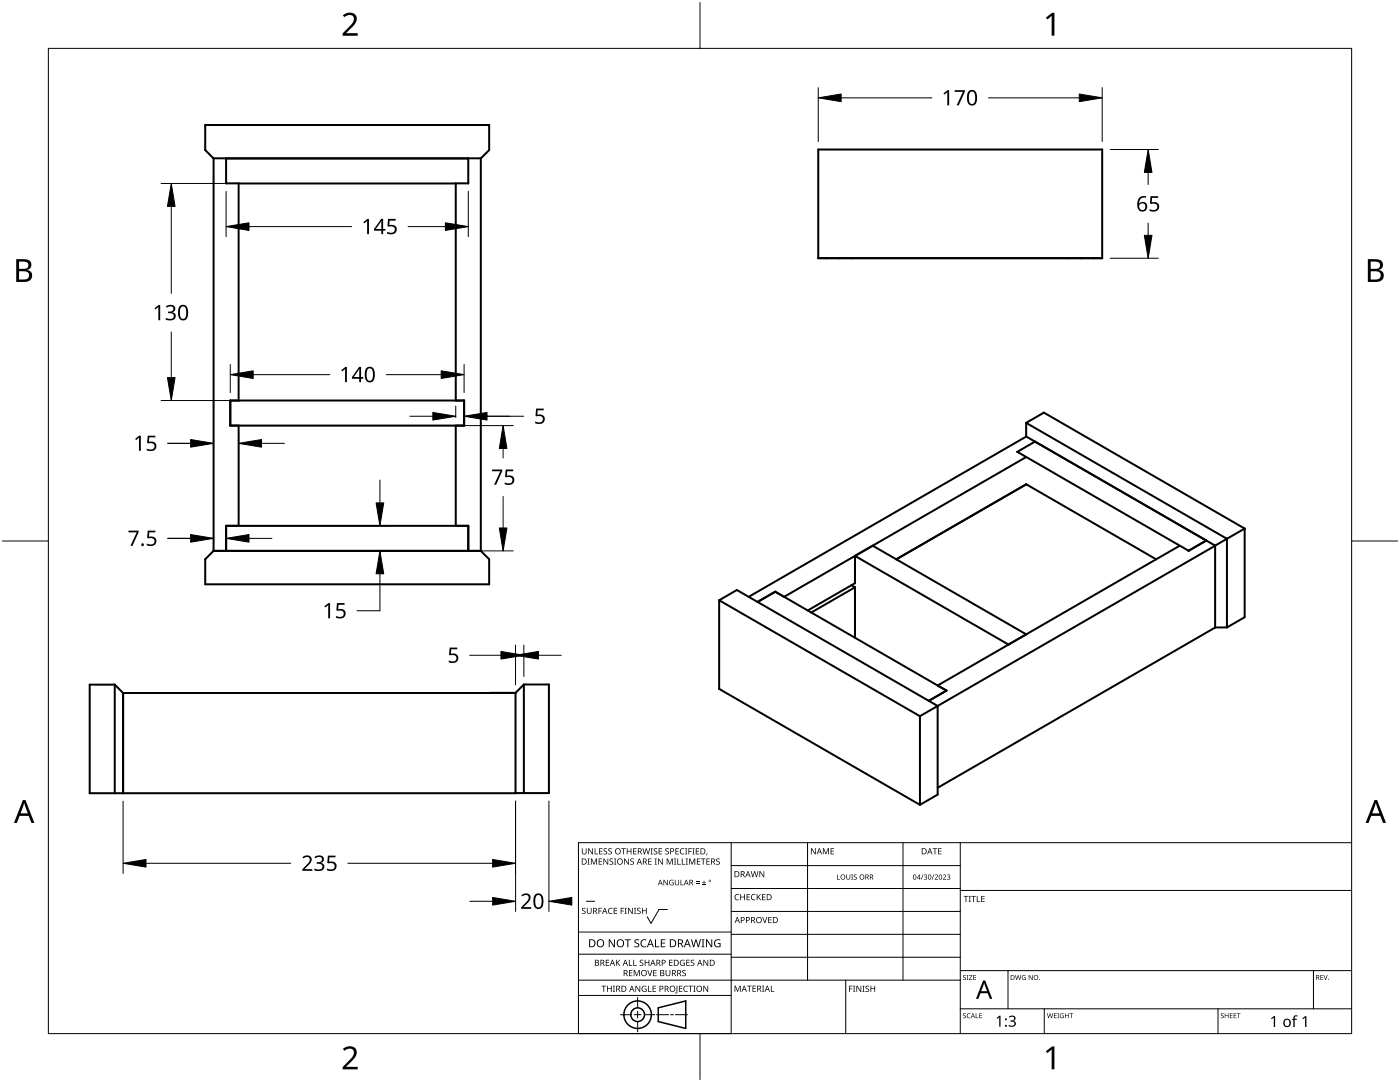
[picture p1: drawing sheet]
<svg xmlns="http://www.w3.org/2000/svg" width="279mm" height="216mm" viewBox="0 0 279 216" stroke-linecap="round" stroke-linejoin="round" font-family="sans-serif">
<g fill="none" stroke="#000" stroke-width=".4">
<path d="M42.6 31.6l-1.6-1.7v-5h56.6v5l-1.6 1.7M45.1 31.6h48.4M47.6 36.6h43.4M163.3 29.8h56.7v21.7h-56.7zM163.3 51.5h56.7M165 51.5h.1M167.5 51.5h.1M170 51.5h.1M213.3 51.5h.1M215.8 51.5h.1M218.3 51.5h.1M46 79.9h46.6v5h-46.6z"/>
<path d="M47.6 79.9v-43.3h-2.5v-5h-2.5v78.3M91 79.9v-43.3h2.5v-5h2.5v78.3M47.6 84.9v20M91 84.9v20M203 90.2h.1M203 90.2l34.2 19.7M204.8 87.1l-55.4 32M204.8 91.2l-48.3 27.9M204.8 84.4v2.7M204.8 87.1l37.7 21.8M204.8 96.6l25.9 15M204.8 84.4l3.5-2.1 40.1 23.2"/>
<path d="M204.8 84.4l40.1 23.1M204.8 96.6h.1M204.8 96.6l-25.9 15M206.6 88.1l-3.6 2.1M42.6 109.9h53.4M42.6 109.9l-1.6 1.7v5h56.6v-5l-1.6-1.7M45.1 109.9v-5h48.4v5M143.5 119.8l3.6-2.1 40 23.2M143.5 119.8v17.7l40.1 23.1M143.5 119.8l40.1 23.1M169.9 116.8l.7 .4M170.6 110.9v5.5l-9.4 5.4"/>
<path d="M170.6 117.2v10.1M170.6 117.2l-8.7 5M170.6 110.9l3.6-2 30.6 17.7M170.6 110.9l30.7 17.7M235.4 108.9l-48.3 27.9M237.2 109.9h.1M240.7 107.8l-3.5 2.1M240.7 107.8v.1M242.5 108.9v16.3l-55.4 32M242.5 108.9l-55.4 32M244.9 107.5l-2.4 1.4M244.9 107.5v17.7"/>
<path d="M248.4 105.5v17.7l-3.5 2M248.4 105.5l-3.5 2M22.9 136.6v21.7M22.9 136.6l1.7 1.7M24.6 138.3h78.3M24.6 138.3v20M102.9 138.3v20M102.9 138.3h-5M104.5 136.6h5v21.7h-91.6v-21.7h5M104.5 136.6l-1.6 1.7M104.5 136.6v21.7M151.2 120.1l3.5-2 34.2 19.7-3.5 2"/>
<path d="M242.5 125.2h2.4M183.6 142.9v17.7M187.1 140.9v17.7l-3.5 2M187.1 140.9l-3.5 2"/>
</g>
<path d="M9.7 9.7h260v196.5h-260z" fill="none" stroke="#000" stroke-width=".2"/>
<path d="M139.7 .5v9.2M.5 108h9.2M269.7 108h9.2M139.7 206.2v9.2" fill="none" stroke="#000" stroke-width=".2"/>
<g fill="#000">
<path d="M68.4 3.1a1.64 1.64 0 0 1 2.8 .4 2.52 2.52 0 0 1-1.2 2.2l-.9 .9h2.3v.5h-3v-.4l1.2-1.2a1.95 1.95 0 0 0 .9-2.2 1.23 1.23 0 0 0-1.8 .1zM208.7 3.5l1.3-.9h.4v4.5h-.5v-4l-.9 .8zM68.4 209.3a1.64 1.64 0 0 1 2.8 .4 2.52 2.52 0 0 1-1.2 2.2l-.9 1h2.3v.5h-3v-.5l1.2-1.2a1.95 1.95 0 0 0 .9-2.1 1.23 1.23 0 0 0-1.8 .1zM208.7 209.8l1.3-1h.4v4.6h-.5v-4l-.9 .7z"/>
<path d="M3.2 51.7h1.3a1.28 1.28 0 0 1 1.7 1.3 1.04 1.04 0 0 1-.8 .9 1.23 1.23 0 0 1 1 1.5 1.23 1.23 0 0 1-1.6 .9h-1.6zM3.8 54.1v1.7h.9a.86 .86 0 0 0 1.1-.9 .86 .86 0 0 0-1.1-.8zM3.8 52.2v1.4h.8a.78 .78 0 0 0 1.1-.7 .78 .78 0 0 0-1.1-.7z"/>
<path d="M273 51.7h1.3a1.28 1.28 0 0 1 1.7 1.3 1.04 1.04 0 0 1-.9 .9 1.23 1.23 0 0 1 1 1.5 1.23 1.23 0 0 1-1.5 .9h-1.6zM273.6 54.1v1.7h.9a.86 .86 0 0 0 1.1-.9 .86 .86 0 0 0-1.2-.8zM273.6 52.2v1.4h.8a.78 .78 0 0 0 1-.7 .78 .78 0 0 0-1.1-.7z"/>
<path d="M4.6 159.6h.5l1.8 4.6h-.6l-.6-1.4h-1.8l-.5 1.4h-.6zM4.8 160.2l-.7 2.1h1.4z"/>
<path d="M274.3 159.6h.5l1.8 4.6h-.6l-.5-1.4h-1.8l-.6 1.4h-.6zM274.6 160.2l-.7 2.1h1.4z"/>
</g>
<g fill="none" stroke="#000" stroke-width=".2">
<path d="M145.9 168.1v38.1h-30.5v-38.1h154.3M145.9 172.7h45.7M145.9 177.3h45.7M161.2 168.1v27.5M180.2 168.1v27.5M191.6 168.1v38.1M191.6 177.7h78.1M115.4 198.6h30.5M115.4 195.6h76.2M115.4 190.4h30.5M115.4 186h30.5M127.3 199v2.1"/>
<path d="M133.2 181.5h-1.7l-1.6 2.8-.7-1.4M145.9 181.9h45.7M145.9 186.4h45.7M145.9 191h45.7M168.8 195.6v10.6M191.6 193.7h78.1M201.2 193.7v7.6M262.1 193.7v7.6M123.8 202.5h2.1M126.6 202.5h1.3M127.3 201.8v1.4M127.3 203.8v2.1"/>
<path d="M128.6 202.5h2.1M131 202.5h2.4M133.8 202.5h.6M134.8 202.5h2.4M191.6 201.3h78.1M208.4 201.3v4.9M243.1 201.3v4.9"/>
</g>
<g fill="#000">
<path d="M116.1 169.3h.2v.8a.32 .32 0 0 0 .3 .3 .32 .32 0 0 0 .3-.3v-.8h.2v.8a.47 .47 0 0 1-.5 .4 .47 .47 0 0 1-.5-.5zM117.3 171.3h.4l-.1 .1v1l.1 .1h-.4l.1-.1v-1zM117.4 169.3h.2l.6 1v-1h.1v1.2h-.1l-.7-1v1h-.1zM117.9 171.3h.3l.3 1 .4-1h.2v1.2h-.1v-1l-.4 1h-.1l-.4-1v1h-.2zM118.7 169.3h.1v1h.6v.2h-.7zM119.5 171.3h.7v.1h-.6v.4h.5v.2h-.5v.4h.6v.1h-.7zM119.6 169.3h.6v.1h-.5v.4h.5v.1h-.5v.4h.5v.2h-.6zM120.5 169.4l.4-.1h.3l-.1 .1a.25 .25 0 0 0-.4-.1 .25 .25 0 0 0 0 .4 .4 .4 0 0 1 .5 .3 .4 .4 0 0 1-.3 .5 .4 .4 0 0 1-.5-.2h.2a.27 .27 0 0 0 .4-.1 .27 .27 0 0 0-.3-.3l-.2-.2zM120.4 171.3h.2l.6 1v-1h.2v1.2h-.2l-.6-1v1h-.2zM121.4 169.4l.5-.1h.2v.1a.25 .25 0 0 0-.4-.1 .25 .25 0 0 0 0 .4 .4 .4 0 0 1 .4 .3 .4 .4 0 0 1-.2 .5 .4 .4 0 0 1-.5-.2h.1a.27 .27 0 0 0 .5-.1 .27 .27 0 0 0-.4-.3l-.2-.2zM121.7 171.4l.4-.1 .3 .1-.1 .1a.25 .25 0 0 0-.4-.1 .25 .25 0 0 0 0 .4 .4 .4 0 0 1 .5 .3 .4 .4 0 0 1-.3 .5 .4 .4 0 0 1-.5-.3l.2 .1a.27 .27 0 0 0 .4-.2 .27 .27 0 0 0-.3-.3l-.2-.2zM122.5 171.3h.5l-.2 .1v1l.2 .1h-.5l.2-.1v-1z"/>
<path d="M124 169.3h.9v.1h-.4v1.1h-.1v-1.1h-.4zM124.6 171.3h.1l.7 1v-1h.1v1.2h-.2l-.6-1v1h-.1zM125.1 169.3h.1v.5h.7v-.5h.1v1.2h-.1v-.6h-.7v.6h-.1zM125.8 171.4l.5-.1 .2 .1v.1a.25 .25 0 0 0-.4-.1 .25 .25 0 0 0 0 .4 .4 .4 0 0 1 .4 .3 .4 .4 0 0 1-.2 .5 .4 .4 0 0 1-.5-.3l.1 .1a.27 .27 0 0 0 .5-.2 .27 .27 0 0 0-.4-.3l-.2-.2zM126.4 169.3h.6v.1h-.5v.4h.5v.1h-.5v.4h.5v.2h-.6zM128.2 169.3h.2l.2 1 .3-1h.2l.2 1 .3-1h.1l-.3 1.2h-.1l-.3-1.1-.3 1.1h-.2zM129.4 171.3h.6v.1h-.5v.4h.5v.2h-.5v.4h.5v.1h-.6zM129.8 169.3h.5l-.2 .1v1l.2 .1h-.5l.2-.1v-1zM130.7 171.3h.4l-.1 .1v1l.1 .1h-.4l.1-.1v-1zM130.5 169.4l.4-.1h.3l-.1 .1a.25 .25 0 0 0-.4-.1 .25 .25 0 0 0 0 .4 .4 .4 0 0 1 .5 .3 .4 .4 0 0 1-.3 .5 .4 .4 0 0 1-.5-.2h.2a.27 .27 0 0 0 .4-.1 .27 .27 0 0 0-.3-.3l-.2-.2zM131.4 169.3h.7v.1h-.5v.4h.5v.1h-.5v.4h.5v.2h-.7zM131.3 171.3h.2l.7 1-.1-1h.2v1.2h-.2l-.6-1v1h-.2z"/>
<path d="M132.4 175.6h.2l.6 .9v-.9h.1v1h-.2l-.6-.9v.9h-.1zM132.8 169.4l.4-.1h.3l-.1 .1a.25 .25 0 0 0-.3-.1 .25 .25 0 0 0 0 .4 .4 .4 0 0 1 .4 .3 .4 .4 0 0 1-.3 .5 .4 .4 0 0 1-.4-.2h.1a.27 .27 0 0 0 .5-.1 .27 .27 0 0 0-.4-.3l-.2-.2zM133.1 171.3h.2l.4 1 .4-1h.2v1.2h-.2v-1l-.4 1h-.1l-.4-1v1h-.1zM133.7 175.7l.5-.2 .2 .1v.1a.45 .45 0 0 0-.7 .4 .45 .45 0 0 0 .6 .4v-.3h-.2v-.1h.3v.5a.6 .6 0 0 1-.8-.1 .6 .6 0 0 1 .1-.8zM134.5 171.3h.4l-.1 .1v1l.1 .1h-.4l.2-.1v-1zM135.2 171.3h.1v1.1h.6v.1h-.7zM134.8 169.3h.7v.1h-.6v.4h.5v.1h-.5v.4h.6v.2h-.7zM134.7 175.6h.1v.7a.28 .28 0 0 0 .3 .2 .28 .28 0 0 0 .3-.2v-.7h.1v.7a.42 .42 0 0 1-.4 .4 .42 .42 0 0 1-.4-.4zM135.8 175.6h.1v.9h.5v.1h-.6zM136.1 171.3h.1v1.1h.6v.1h-.7zM135.8 169.4l.5-.2 .3 .1-.1 .1a.49 .49 0 0 0-.7 .5 .49 .49 0 0 0 .8 .4 .52 .52 0 0 1-.7 .1 .52 .52 0 0 1-.2-.6zM136.7 169.3h.5l-.2 .1v1l.2 .1h-.5l.2-.1v-1z"/>
<path d="M136.9 171.3h.4l-.1 .1v1l.1 .1h-.4l.1-.1v-1zM137.4 169.3h.7v.1h-.6v.4h.5v.2h-.5v.5h-.1zM137.5 171.3h.3l.3 1 .4-1h.3v1.2h-.2v-1l-.4 1h-.1l-.4-1v1h-.2zM138.2 169.3h.4l-.1 .1v1l.1 .1h-.4l.1-.1v-1zM138.9 176.2h.7v.1h-.7zM138.9 175.9h.7v.1h-.7zM138.9 169.3h.6v.1h-.5v.4h.5v.1h-.5v.4h.5v.2h-.6zM139.1 171.3h.7v.1h-.6v.4h.5v.2h-.5v.4h.6v.1h-.7zM140.1 176.5h.8v.1h-.8zM139.9 171.3h.9v.1h-.4v1.1h-.1v-1.1h-.4zM140.4 175.7h.2v.3h.3v.2h-.3v.3h-.2v-.3h-.3v-.2h.3zM141 170.3h.2l-.3 .4z"/>
<path d="M141 171.3h.7v.1h-.6v.4h.5v.2h-.5v.4h.6v.1h-.7zM143 171.4l.4-.1 .2 .1v.1a.25 .25 0 0 0-.4-.1 .25 .25 0 0 0 0 .4 .4 .4 0 0 1 .5 .3 .4 .4 0 0 1-.3 .5 .4 .4 0 0 1-.5-.3l.2 .1a.27 .27 0 0 0 .4-.2 .27 .27 0 0 0-.3-.3l-.3-.2zM146.8 178.6l.4-.2 .3 .1v.1a.49 .49 0 0 0-.7 .4 .49 .49 0 0 0 .7 .5 .52 .52 0 0 1-.7 0 .52 .52 0 0 1-.2-.6zM147.7 178.4h.2v.5h.6v-.5h.2v1.2h-.2v-.5h-.6v.5h-.2zM149 178.4h.7v.1h-.5v.4h.4v.2h-.4v.4h.5v.1h-.7zM150 178.6l.5-.2 .3 .1-.1 .1a.49 .49 0 0 0-.7 .4 .49 .49 0 0 0 .8 .5 .52 .52 0 0 1-.7 0 .52 .52 0 0 1-.2-.6zM149.8 173.8h.2l.2 1.1 .3-1.1h.2l.3 1.1 .2-1.1h.2l-.3 1.2h-.2l-.3-1-.3 1h-.1zM151 178.4h.2v.6l.5-.6h.2l-.5 .5 .5 .7h-.2l-.4-.6-.1 .6h-.2zM151.6 173.8h.1l.7 1v-1h.1v1.2h-.2l-.6-1v1h-.1zM152.1 178.4h.7v.1h-.6v.4h.5v.2h-.5v.4h.6v.1h-.7zM161.8 169.3h.2l.7 1v-1h.1v1.2h-.2l-.6-1v1h-.2zM164.2 169.3h.2l.4 .9 .4-.9h.2v1.2h-.1v-1.1l-.4 1.1h-.1l-.4-1.1v1.1h-.2z"/>
<path d="M165.8 169.3h.6v.1h-.5v.4h.5v.1h-.5v.4h.5v.2h-.6zM167.1 174.5h.1v.9h.4v.1h-.5zM168.9 174.5h.1v.7a.26 .26 0 0 0 .3 .2 .26 .26 0 0 0 .3-.2v-.7h.1v.7a.39 .39 0 0 1-.4 .3 .39 .39 0 0 1-.4-.3zM169.9 174.5h.3l-.1 .1v.8l.1 .1h-.3l.1-.1v-.8zM170.4 174.6l.4-.1h.2v.1a.24 .24 0 0 0-.4 0 .24 .24 0 0 0-.1 .3 .24 .24 0 0 0 .3 .1 .33 .33 0 0 1 .1 .5 .33 .33 0 0 1-.5 0v-.1a.26 .26 0 0 0 .4 0 .26 .26 0 0 0 .1-.3 .26 .26 0 0 0-.4-.1zM184.2 174.5h.1l-.4 1h-.1zM184.4 174.6a.32 .32 0 0 1 .5-.1 .32 .32 0 0 1-.1 .5 .32 .32 0 0 1 .2 .4 .32 .32 0 0 1-.5 .1l-.1-.1a.26 .26 0 0 0 .4 .1 .26 .26 0 0 0 0-.4l-.3-.2a.23 .23 0 0 0 .3 0 .23 .23 0 0 0-.1-.4 .23 .23 0 0 0-.3 .2zM186.3 174.5h.2l-.4 1h-.1zM186.1 169.3h.9v.1h-.3v1.1h-.2v-1.1h-.4zM186.5 174.6a.37 .37 0 0 1 .6 0 .37 .37 0 0 1-.2 .6l-.2 .2h.5v.1h-.7l.3-.4a.27 .27 0 0 0 .3-.3 .27 .27 0 0 0-.4-.2zM187.2 169.3h.7v.1h-.5v.4h.5v.1h-.5v.4h.5v.2h-.7zM188.2 174.6a.37 .37 0 0 1 .6 0 .37 .37 0 0 1-.3 .6l-.2 .2h.5v.1h-.6l.2-.4a.27 .27 0 0 0 .3-.3 .27 .27 0 0 0-.4-.2z"/>
<path d="M189 174.6a.32 .32 0 0 1 .5-.1 .32 .32 0 0 1 0 .5h-.1a.32 .32 0 0 1 .2 .4 .32 .32 0 0 1-.5 .1l-.1-.1a.26 .26 0 0 0 .4 .1 .26 .26 0 0 0 0-.4l-.3-.2a.23 .23 0 0 0 .4 0 .23 .23 0 0 0-.1-.4 .23 .23 0 0 0-.3 .2zM192.3 178.8h.9v.1h-.3v1.1h-.2v-1.1h-.4zM193.3 178.8h.5l-.2 .1v1l.2 .1h-.5l.2-.1v-1zM193.8 178.8h1v.1h-.4v1.1h-.2v-1.1h-.4zM194.9 178.8h.2v1.1h.5v.1h-.7zM195.8 178.8h.7v.1h-.5v.4h.5v.1h-.5v.5h.5v.1h-.7zM116.2 181.3l.4-.2 .3 .1-.1 .1a.25 .25 0 0 0-.4-.1 .25 .25 0 0 0 0 .4 .4 .4 0 0 1 .5 .3 .4 .4 0 0 1-.3 .5 .4 .4 0 0 1-.5-.2h.2a.27 .27 0 0 0 .4-.1 .27 .27 0 0 0-.3-.3l-.2-.2zM117.1 181.1h.2v.8a.32 .32 0 0 0 .3 .3 .32 .32 0 0 0 .3-.3v-.8h.2v.8a.47 .47 0 0 1-.5 .5 .47 .47 0 0 1-.5-.5zM119.4 181.1h.7v.2h-.5v.4h.5v.1h-.5v.6h-.2zM120 196.7h1v.1h-.4v1.1h-.2v-1.1h-.4zM120.9 191.5h.7v.1h-.6v.4h.5v.2h-.5v.4h.6v.1h-.7zM121.5 181.3l.4-.2 .4 .1-.1 .1a.49 .49 0 0 0-.7 .5 .49 .49 0 0 0 .7 .4 .52 .52 0 0 1-.6 .1 .52 .52 0 0 1-.3-.6z"/>
<path d="M121.1 196.7h.2v.5h.6v-.5h.2v1.2h-.2v-.6h-.6v.6h-.2zM121.5 187.4h.2l.9 1.3v-1.3h.1v1.6h-.2l-.8-1.3v1.3h-.2zM122.3 196.7h.4l-.1 .1v1l.1 .1h-.4l.2-.1v-1zM122.5 181.1h.7v.2h-.6v.4h.5v.1h-.5v.4h.6v.2h-.7zM122.9 191.5h.2v.6l.5-.6h.2l-.5 .5 .5 .7h-.2l-.4-.6-.1 .6h-.2zM123.9 181.1h.6v.2h-.5v.4h.5v.1h-.5v.6h-.1zM124.7 181.1h.4l-.2 .2v.9l.2 .2h-.4l.1-.2v-.9zM124.7 187.4h1.2v.2h-.5v1.4h-.2v-1.4h-.5zM125.5 191.5h.2v1.1h.5v.1h-.7zM125.5 193.6h.7v.1h-.5v.4h.5v.1h-.5v.4h.5v.2h-.7zM125.3 181.1h.2l.7 1.1-.1-1.1h.2v1.3h-.2l-.6-1v1h-.2zM126.4 191.5h.1v1.1h.6v.1h-.7z"/>
<path d="M126.5 181.1h.5l-.2 .2v.9l.2 .2h-.5l.2-.2v-.9zM126.5 193.6h.2l.4 1 .4-1h.2v1.2h-.2v-1.1l-.4 1.1h-.1l-.4-1.1v1.1h-.1zM126.7 187.6l.3-.2 .6 .1-.2 .1a.33 .33 0 0 0-.6 .2 .33 .33 0 0 0 .4 .4 .47 .47 0 0 1 .4 .6 .47 .47 0 0 1-.7 .2h-.3v-.2h.2a.35 .35 0 0 0 .6-.2 .35 .35 0 0 0-.5-.4l-.3-.2zM126.8 196.7h.2l.6 1v-1h.2v1.2h-.2l-.7-1 .1 1h-.2zM127.2 181.3l.4-.2 .3 .1-.1 .1a.25 .25 0 0 0-.4-.1 .25 .25 0 0 0 0 .4 .4 .4 0 0 1 .5 .3 .4 .4 0 0 1-.3 .5 .4 .4 0 0 1-.5-.2h.2a.27 .27 0 0 0 .4-.1 .27 .27 0 0 0-.3-.3l-.2-.2zM127.7 191.6l.4-.1 .3 .1-.1 .1a.25 .25 0 0 0-.3-.1 .25 .25 0 0 0 0 .4 .4 .4 0 0 1 .4 .3 .4 .4 0 0 1-.3 .5 .4 .4 0 0 1-.4-.3l.1 .1a.27 .27 0 0 0 .5-.2 .27 .27 0 0 0-.4-.3l-.2-.2zM128 187.6l.6-.2 .4 .1-.1 .2a.63 .63 0 0 0-.9 .5 .63 .63 0 0 0 1 .6v.2a.83 .83 0 0 1-1.1-.3 .83 .83 0 0 1 .1-1.1zM128.2 196.8l.6-.1 .2 .1v.1a.5 .5 0 0 0-.8 .4 .5 .5 0 0 0 .7 .5v-.4h-.3v-.1h.4v.6a.66 .66 0 0 1-.8-.2 .66 .66 0 0 1 0-.9zM128.1 181.1h.2v.6h.6v-.6h.2v1.3h-.2v-.6h-.6v.6h-.2zM129.2 193.6h.1l.4 1 .3-1h.2l-.4 1.2h-.2zM129.3 196.7h.2v1.1h.5v.1h-.7zM128.7 191.5h.1v.5h.6v-.5h.2v1.2h-.2v-.5h-.6v.5h-.1z"/>
<path d="M130.7 187.4h.2v1.4h.7v.2h-.9zM130.2 196.7h.7v.1h-.5v.4h.5v.1h-.5v.5h.5v.1h-.7zM130.4 193.6h.6v.1h-.5v.4h.5v.1h-.5v.4h.5v.2h-.6zM131.9 187.4h.9v.2h-.7v.5h.6v.2h-.6v.5h.7v.2h-.9zM132.8 193.6h.2v.7a.32 .32 0 0 0 .3 .4 .32 .32 0 0 0 .3-.4v-.7h.2v.7a.47 .47 0 0 1-.5 .5 .47 .47 0 0 1-.5-.5zM133.5 191.5h.7v.1h-.5v.4h.5v.2h-.5v.4h.5v.1h-.7zM135 196.7h.2v1.3l-.1 .2h-.3l-.1-.1 .3-.2zM135.5 196.7h.7v.1h-.5v.4h.4v.1h-.4v.5h.5v.1h-.7zM135.8 191.7l.5-.2 .4 .1-.1 .1a.5 .5 0 0 0-.8 .4 .5 .5 0 0 0 .7 .5v-.4h-.2v-.1h.4v.6a.66 .66 0 0 1-.9-.1 .66 .66 0 0 1 0-.9zM136.2 193.7l.4-.2 .3 .1-.1 .1a.25 .25 0 0 0-.4-.1 .25 .25 0 0 0 0 .4 .4 .4 0 0 1 .5 .3 .4 .4 0 0 1-.3 .5 .4 .4 0 0 1-.5-.2h.2a.27 .27 0 0 0 .5-.1 .27 .27 0 0 0-.4-.3l-.2-.2zM136.5 196.8l.5-.1 .3 .1-.1 .1a.49 .49 0 0 0-.7 .4 .49 .49 0 0 0 .8 .4 .52 .52 0 0 1-.7 .1 .52 .52 0 0 1-.2-.6zM137 191.5h.6v.1h-.5v.4h.5v.2h-.5v.4h.5v.1h-.6z"/>
<path d="M137.4 196.7h.9v.1h-.4v1.1h-.1v-1.1h-.4zM137.9 191.6l.4-.1 .3 .1-.1 .1a.25 .25 0 0 0-.4-.1 .25 .25 0 0 0 0 .4 .4 .4 0 0 1 .5 .3 .4 .4 0 0 1-.3 .5 .4 .4 0 0 1-.5-.3l.2 .1a.27 .27 0 0 0 .4-.2 .27 .27 0 0 0-.3-.3l-.2-.2zM138.4 196.7h.4l-.1 .1v1l.1 .1h-.4l.1-.1v-1zM137.9 187.4h.2l.3 1.4 .4-1.4h.2l.4 1.4 .3-1.4h.2l-.4 1.6h-.2l-.4-1.3-.4 1.3h-.2zM140 187.4h.6l-.2 .2v1.3l.2 .1h-.6l.2-.1v-1.3zM140.4 196.7h.1l.7 1v-1h.1v1.2h-.1l-.7-1v1h-.1zM140.4 191.5h.2l.6 1v-1h.1v1.2h-.1l-.7-1v1h-.1zM140.9 187.4h.2l.9 1.3v-1.3h.1v1.6h-.2l-.8-1.3v1.3h-.2zM142.7 187.6l.7-.2 .4 .1-.1 .2a.65 .65 0 0 0-1 .5 .65 .65 0 0 0 .9 .6v-.4h-.3v-.2h.5v.7a.86 .86 0 0 1-1.1-.1 .86 .86 0 0 1 0-1.2zM146.6 196.7h.2l.4 1 .4-1h.2v1.2h-.1v-1.1l-.4 1.1h-.2l-.4-1.1v1.1h-.1zM149.1 196.7h.9v.1h-.4v1.1h-.1v-1.1h-.4zM150.2 196.7h.7v.1h-.6v.4h.5v.1h-.5v.5h.6v.1h-.7z"/>
<path d="M152.1 183h.2l.3 1 .4-1h.1l-.4 1.2h-.1zM152.1 196.7h.4l-.1 .1v1l.1 .1h-.4l.1-.1v-1zM153.8 196.7h.2v1.1h.5v.1h-.7zM153.3 183h.7v.1h-.5v.4h.5v.1h-.5v.5h.5v.1h-.7zM169.5 196.7h.6v.1h-.5v.5h.5v.1h-.5v.5h-.1zM170.2 196.7h.5l-.2 .1v1l.2 .1h-.5l.2-.1v-1zM170.9 196.7h.2l.6 1v-1h.2v1.2h-.2l-.6-1v1h-.2zM172.1 196.7h.5l-.2 .1v1l.2 .1h-.5l.2-.1v-1zM172.8 196.8l.4-.1h.2v.2a.25 .25 0 0 0-.4-.1 .25 .25 0 0 0 0 .4 .4 .4 0 0 1 .5 .3 .4 .4 0 0 1-.3 .4 .4 .4 0 0 1-.5-.2l.2 .1a.27 .27 0 0 0 .4-.2 .27 .27 0 0 0-.3-.3l-.3-.2zM173.7 196.7h.2v.5h.6v-.5h.2v1.2h-.2v-.6h-.6v.6h-.2zM192.2 194.7l.4-.1h.2l-.1 .1a.24 .24 0 0 0-.3 0 .24 .24 0 0 0-.1 .3 .24 .24 0 0 0 .4 .1 .31 .31 0 0 1 0 .4 .31 .31 0 0 1-.5-.1 .24 .24 0 0 0 .3 .1 .24 .24 0 0 0 .1-.3l-.4-.3zM192.9 194.6h.4l-.1 .1v.7l.1 .1h-.4l.1-.1v-.7z"/>
<path d="M193.4 194.6h.6l-.5 .8h.6v.1h-.7l.5-.8h-.5zM194.2 194.6h.6v.1h-.4v.3h.4v.1h-.4v.3h.4v.1h-.6zM202.6 194.6h.1l.2 .8 .2-.8h.2l.2 .8 .2-.8h.1l-.2 .9h-.2l-.2-.8-.2 .8h-.2zM204 194.7l.4-.1h.3l-.1 .1a.4 .4 0 0 0-.6 .4 .4 .4 0 0 0 .6 .3v-.3l-.2-.1h.3v.5a.53 .53 0 0 1-.7-.1 .53 .53 0 0 1 0-.7zM205.3 194.6h.1l.6 .8v-.8h.1v.9h-.2l-.5-.8v.8h-.1zM263.5 194.6h.6v.1h-.5v.3h.4v.1h-.4v.3h.5v.1h-.6zM264.1 194.6h.2l.2 .8 .3-.8h.2l-.4 .9h-.1zM192.2 202.3l.4-.1h.2l-.1 .1a.24 .24 0 0 0-.3 0 .24 .24 0 0 0-.1 .3 .24 .24 0 0 0 .4 .1 .31 .31 0 0 1 0 .5 .31 .31 0 0 1-.5-.2 .24 .24 0 0 0 .3 .1 .24 .24 0 0 0 .1-.3l-.4-.2zM193.1 202.3l.3-.1h.3l-.1 .1a.39 .39 0 0 0-.5 .4 .39 .39 0 0 0 .5 .3 .46 .46 0 0 1-.6 0 .46 .46 0 0 1 .1-.7zM194.7 202.2h.1v.8h.5v.2h-.6zM195.4 202.2h.6v.1h-.4v.3h.4v.1h-.4v.4h.4v.1h-.6zM198.9 203.1l.6-.4h.2v2.2h-.3v-1.9l-.4 .3z"/>
<path d="M201.3 202.9a.73 .73 0 0 1 .9-.3 .73 .73 0 0 1 .4 .8l-.4 .3a.62 .62 0 0 1 .5 .8 .62 .62 0 0 1-.8 .4l-.6-.1v-.3l.3 .1a.49 .49 0 0 0 .7 0 .49 .49 0 0 0 0-.7l-.7-.1v-.2a.46 .46 0 0 0 .7 0 .46 .46 0 0 0-.1-.7h-.3l-.5 .2zM209 202.2h.1l.2 .8 .2-.8h.1l.3 .8 .2-.8h.1l-.3 1h-.1l-.2-.9-.3 .9h-.1zM210.3 202.2h.6v.1h-.4v.3h.3v.1h-.3v.4h.4v.1h-.6zM211 202.2h.4l-.2 .1v.8l.2 .1h-.4l.1-.1v-.8zM211.6 202.3l.7-.1-.1 .1a.4 .4 0 0 0-.6 .4 .4 .4 0 0 0 .6 .3v-.2l-.2-.2h.3v.5a.53 .53 0 0 1-.7-.1 .53 .53 0 0 1 0-.7zM212.5 202.2h.2v.4h.5v-.4h.1v1h-.1v-.5h-.5v.5h-.2zM213.4 202.2h.8v.1h-.3v.9h-.2v-.9h-.3zM243.7 202.3l.3-.1h.2v.1a.24 .24 0 0 0-.3 0 .24 .24 0 0 0-.1 .3 .24 .24 0 0 0 .3 .1 .31 .31 0 0 1 0 .5 .31 .31 0 0 1-.5-.2 .24 .24 0 0 0 .4 .1 .24 .24 0 0 0 0-.3l-.3-.2zM244.4 202.2h.2v.4h.5v-.4h.1v1h-.1v-.5h-.5v.5h-.2zM245.4 202.2h.6v.1h-.4v.3h.4v.1h-.4v.4h.4v.1h-.6zM246.2 202.2h.5v.1h-.4v.3h.4v.1h-.4v.4h.4v.1h-.5zM246.8 202.2h.8v.1h-.3v.9h-.2v-.9h-.3z"/>
<path d="M253.7 203.2l.6-.5h.2v2.2h-.3v-1.9l-.4 .4zM258.2 202.7l.3-.1h.5l-.1 .3-.4-.1-.1 .2v.3h.4v.2h-.4v1.4h-.3v-1.4h-.3l.3-.2zM259.9 203.2l.6-.5h.2v2.2h-.2v-1.9l-.5 .4z"/>
<path d="M116.1 171.3h.4a.61 .61 0 0 1 .6 .6 .61 .61 0 0 1-.6 .6h-.4zM116.3 171.4v1h.1a.48 .48 0 0 0 .5-.5 .48 .48 0 0 0-.4-.5z"/>
<path d="M122.7 169.9a.61 .61 0 0 1 1.2 0 .61 .61 0 0 1-1.2 0zM122.9 169.9a.45 .45 0 0 0 .9 0 .45 .45 0 0 0-.9 0z"/>
<path d="M123.1 171.9a.61 .61 0 0 1 1.2 0 .61 .61 0 0 1-1.2 0zM123.3 171.9a.45 .45 0 0 0 .9 0 .45 .45 0 0 0-.9 0z"/>
<path d="M127.3 169.3h.3a.35 .35 0 0 1 .5 .2 .35 .35 0 0 1-.3 .4l.4 .6h-.2l-.3-.5h-.3v.5h-.1zM127.4 169.4v.4h.2a.23 .23 0 0 0 .3-.2 .23 .23 0 0 0-.3-.2z"/>
<path d="M127.5 171.3h.2l.4 1.2h-.1l-.2-.4h-.4l-.2 .4h-.1zM127.6 171.5l-.2 .5h.4z"/>
<path d="M128.3 171.3h.3a.35 .35 0 0 1 .5 .2 .35 .35 0 0 1-.3 .5l.4 .5h-.2l-.3-.5h-.2v.5h-.2zM128.5 171.4v.5h.1a.23 .23 0 0 0 .3-.2 .23 .23 0 0 0-.3-.3z"/>
<path d="M131.7 175.5h.1l.5 1.1h-.2l-.1-.3h-.4l-.2 .3h-.1zM131.8 175.7l-.2 .5h.3z"/>
<path d="M133.8 169.3h.3a.41 .41 0 0 1 .4 .5 .41 .41 0 0 1-.6 .2v.5h-.1zM133.9 169.4v.5a.29 .29 0 0 0 .5-.3 .29 .29 0 0 0-.5-.2z"/>
<path d="M136.9 175.5h.1l.4 1.1h-.1l-.1-.3h-.5l-.1 .3h-.1zM137 175.7l-.2 .5h.3z"/>
<path d="M137.6 175.6h.3a.31 .31 0 0 1 .4 .2 .31 .31 0 0 1-.2 .4l.3 .4h-.2l-.3-.4h-.2v.4h-.1zM137.7 175.7v.4h.2a.21 .21 0 0 0 .2-.2 .21 .21 0 0 0-.2-.2z"/>
<path d="M139.8 169.3h.4a.61 .61 0 0 1 .6 .6 .61 .61 0 0 1-.7 .6h-.3zM140 169.4v.9h.1a.48 .48 0 0 0 .5-.4 .48 .48 0 0 0-.4-.5z"/>
<path d="M141.4 175.8a.25 .25 0 0 1 .5 0 .25 .25 0 0 1-.5 0zM141.5 175.8a.15 .15 0 0 0 .3 0 .15 .15 0 0 0-.3 0z"/>
<path d="M141.9 171.3h.4a.35 .35 0 0 1 .4 .2 .35 .35 0 0 1-.2 .5l.3 .5h-.2l-.3-.5h-.2v.5h-.2zM142.1 171.4v.5h.2a.23 .23 0 0 0 .2-.2 .23 .23 0 0 0-.3-.3z"/>
<path d="M146.6 173.8h.4a.61 .61 0 0 1 .6 .6 .61 .61 0 0 1-.7 .6h-.3zM146.7 174v.9h.2a.48 .48 0 0 0 .5-.5 .48 .48 0 0 0-.5-.4z"/>
<path d="M147.8 173.8h.4a.35 .35 0 0 1 .4 .3 .35 .35 0 0 1-.2 .4l.3 .5h-.2l-.3-.5h-.2v.5h-.2zM148 174v.4h.2a.23 .23 0 0 0 .3-.2 .23 .23 0 0 0-.3-.2z"/>
<path d="M149.2 173.8h.1l.5 1.2h-.1l-.2-.3h-.5l-.1 .3h-.2zM149.3 174l-.2 .5h.4z"/>
<path d="M153 178.4h.4a.61 .61 0 0 1 .6 .6 .61 .61 0 0 1-.6 .6h-.4zM153.2 178.5v1h.1a.48 .48 0 0 0 .5-.5 .48 .48 0 0 0-.4-.5z"/>
<path d="M163.4 169.2h.2l.5 1.3h-.2l-.2-.4h-.4l-.2 .4h-.1zM163.5 169.4l-.2 .6h.4z"/>
<path d="M167.7 175a.51 .51 0 0 1 1 0 .51 .51 0 0 1-1 0zM167.9 175a.38 .38 0 0 0 .7 0 .38 .38 0 0 0-.7 0z"/>
<path d="M171.5 175a.51 .51 0 0 1 1 0 .51 .51 0 0 1-1 0zM171.7 175a.38 .38 0 0 0 .7 0 .38 .38 0 0 0-.7 0z"/>
<path d="M172.7 174.5h.3a.29 .29 0 0 1 .4 .2 .29 .29 0 0 1-.2 .4l.2 .4h-.1l-.3-.4h-.2v.4h-.1zM172.8 174.6v.4h.2a.2 .2 0 0 0 .2-.2 .2 .2 0 0 0-.2-.2z"/>
<path d="M173.6 174.5h.3a.29 .29 0 0 1 .3 .2 .29 .29 0 0 1-.1 .4l.2 .4h-.1l-.3-.4h-.2v.4h-.1zM173.7 174.6v.4h.2a.2 .2 0 0 0 .2-.2 .2 .2 0 0 0-.2-.2z"/>
<path d="M182.3 174.6h.4l.2 .5a.38 .38 0 0 1-.5 .4 .38 .38 0 0 1-.2-.6zM182.4 174.6v.1a.39 .39 0 0 0-.1 .4 .39 .39 0 0 0 .4 .3 .4 .4 0 0 0 .1-.5 .4 .4 0 0 0-.4-.3z"/>
<path d="M183.5 174.5h.1v.7h.1l-.1 .3h-.1v-.2h-.5zM183.5 174.6l-.4 .6h.4z"/>
<path d="M184 169.3h.3a.61 .61 0 0 1 .6 .6 .61 .61 0 0 1-.6 .6h-.3zM184.1 169.4v.9h.2a.48 .48 0 0 0 .5-.4 .48 .48 0 0 0-.5-.5z"/>
<path d="M185.3 174.6l.1-.1a.51 .51 0 0 1 .5 .5 .51 .51 0 0 1-.5 .5l-.2-.4zM185.4 174.6v.1a.39 .39 0 0 0-.1 .4 .39 .39 0 0 0 .4 .3 .4 .4 0 0 0 .1-.5 .4 .4 0 0 0-.4-.3z"/>
<path d="M185.5 169.2h.1l.5 1.3h-.1l-.2-.4h-.5l-.1 .4h-.2zM185.6 169.4l-.2 .6h.4z"/>
<path d="M187.5 174.6h.4l.1 .5a.38 .38 0 0 1-.4 .4 .38 .38 0 0 1-.2-.6zM187.6 174.6l-.1 .1a.39 .39 0 0 0-.1 .4 .39 .39 0 0 0 .4 .3 .4 .4 0 0 0 .2-.5 .4 .4 0 0 0-.4-.3z"/>
<path d="M118.4 181.1h.3a.35 .35 0 0 1 .4 .3 .35 .35 0 0 1-.2 .4l.3 .6h-.1l-.3-.5h-.3v.5h-.1zM118.5 181.3v.4h.2a.23 .23 0 0 0 .3-.2 .23 .23 0 0 0-.3-.2z"/>
<path d="M118.7 191.5h.4a.31 .31 0 0 1 .4 .2 .31 .31 0 0 1-.2 .4 .33 .33 0 0 1 .3 .4 .33 .33 0 0 1-.4 .2h-.5zM118.9 192.2v.4h.2a.23 .23 0 0 0 .3-.2 .23 .23 0 0 0-.3-.2zM118.9 191.6v.4h.2a.21 .21 0 0 0 .3-.2 .21 .21 0 0 0-.3-.2z"/>
<path d="M117.6 187.4h.5a.79 .79 0 0 1 .7 .8 .79 .79 0 0 1-.8 .8h-.4zM117.8 187.6v1.2h.2a.62 .62 0 0 0 .6-.6 .62 .62 0 0 0-.6-.6z"/>
<path d="M119.8 191.5h.4a.35 .35 0 0 1 .4 .3 .35 .35 0 0 1-.2 .4l.3 .5h-.2l-.3-.5h-.2v.5h-.2zM120 191.6v.5h.2a.23 .23 0 0 0 .3-.2 .23 .23 0 0 0-.3-.3z"/>
<path d="M119.3 187.6a.77 .77 0 0 1 1.1 .1 .77 .77 0 0 1-.2 1.1 .77 .77 0 0 1-1-.2l-.1-.6zM119.5 187.7a.63 .63 0 0 0-.2 .8 .63 .63 0 0 0 .8 .3 .63 .63 0 0 0 .2-.9 .63 .63 0 0 0-.8-.2z"/>
<path d="M120.6 181.1h.2l.4 1.3h-.1l-.2-.4h-.4l-.2 .4h-.1zM120.7 181.3l-.2 .6h.4z"/>
<path d="M122.1 191.5h.2l.5 1.2h-.2l-.1-.3h-.5l-.2 .3h-.1zM122.2 191.7l-.2 .5h.4z"/>
<path d="M123 196.7h.3a.35 .35 0 0 1 .4 .2 .35 .35 0 0 1-.2 .5l.3 .5h-.1l-.3-.5h-.3v.5h-.1zM123.1 196.8v.5h.2a.23 .23 0 0 0 .3-.3 .23 .23 0 0 0-.3-.2z"/>
<path d="M123.3 187.6a.77 .77 0 0 1 1.1 .1 .77 .77 0 0 1-.2 1.1 .77 .77 0 0 1-1.1-.2v-.6zM123.5 187.7a.63 .63 0 0 0-.2 .8 .63 .63 0 0 0 .8 .3 .63 .63 0 0 0 .2-.9 .63 .63 0 0 0-.8-.2z"/>
<path d="M124.5 193.6h.3a.35 .35 0 0 1 .4 .2 .35 .35 0 0 1-.2 .4l.3 .6h-.1l-.3-.5h-.3v.5h-.1zM124.6 193.7v.4h.2a.23 .23 0 0 0 .3-.2 .23 .23 0 0 0-.3-.2z"/>
<path d="M124 196.7h.4a.61 .61 0 0 1 .6 .6 .61 .61 0 0 1-.6 .6h-.4zM124.2 196.8v1h.2a.48 .48 0 0 0 .5-.5 .48 .48 0 0 0-.5-.5z"/>
<path d="M124.7 191.5h.2l.4 1.2h-.1l-.2-.3h-.4l-.2 .3h-.1zM124.8 191.7l-.2 .5h.4z"/>
<path d="M126 196.7h.2l.4 1.2h-.1l-.2-.4h-.4l-.2 .4h-.1zM126.1 196.8l-.2 .6h.4z"/>
<path d="M127.9 194.2a.61 .61 0 0 1 1.2 0 .61 .61 0 0 1-1.2 0zM128.1 194.2a.45 .45 0 0 0 .9 0 .45 .45 0 0 0-.9 0z"/>
<path d="M129.7 187.4h.2l.6 1.6h-.2l-.2-.5h-.6l-.2 .5h-.2zM129.8 187.6l-.3 .7h.5z"/>
<path d="M130.2 191.5h.2l.4 1.2h-.1l-.2-.3h-.4l-.2 .3h-.1zM130.3 191.7l-.2 .5h.4z"/>
<path d="M131 191.5h.3a.35 .35 0 0 1 .5 .3 .35 .35 0 0 1-.3 .4l.4 .5h-.2l-.3-.5h-.2v.5h-.2zM131.2 191.6v.5h.1a.23 .23 0 0 0 .3-.2 .23 .23 0 0 0-.3-.3z"/>
<path d="M131.8 193.6h.3a.31 .31 0 0 1 .4 .1 .31 .31 0 0 1-.2 .4 .33 .33 0 0 1 .3 .4 .33 .33 0 0 1-.4 .3h-.4zM131.9 194.2v.4h.3a.23 .23 0 0 0 .2-.2 .23 .23 0 0 0-.3-.2zM131.9 193.7v.4h.2a.21 .21 0 0 0 .3-.2 .21 .21 0 0 0-.3-.2z"/>
<path d="M131.6 196.7h.3a.41 .41 0 0 1 .5 .5 .41 .41 0 0 1-.6 .2v.5h-.2zM131.8 196.8v.5a.29 .29 0 0 0 .4-.2 .29 .29 0 0 0-.4-.3z"/>
<path d="M132.6 196.7h.4a.35 .35 0 0 1 .4 .2 .35 .35 0 0 1-.2 .5l.3 .5h-.2l-.3-.5h-.2v.5h-.2zM132.8 196.8v.5h.2a.23 .23 0 0 0 .3-.3 .23 .23 0 0 0-.3-.2z"/>
<path d="M132.1 191.5h.3a.41 .41 0 0 1 .4 .5 .41 .41 0 0 1-.6 .3v.4h-.1zM132.2 191.6v.5a.29 .29 0 0 0 .5-.2 .29 .29 0 0 0-.5-.3z"/>
<path d="M134.1 193.6h.3a.35 .35 0 0 1 .5 .2 .35 .35 0 0 1-.3 .4l.4 .6h-.2l-.3-.5h-.2v.5h-.2zM134.3 193.7v.4h.1a.23 .23 0 0 0 .3-.2 .23 .23 0 0 0-.3-.2z"/>
<path d="M133.6 197.3a.61 .61 0 0 1 1.2 0 .61 .61 0 0 1-1.2 0zM133.8 197.3a.45 .45 0 0 0 .9 0 .45 .45 0 0 0-.9 0z"/>
<path d="M133.7 187.4h.5a.79 .79 0 0 1 .7 .8 .79 .79 0 0 1-.8 .8h-.4zM133.9 187.6v1.2h.2a.62 .62 0 0 0 .6-.6 .62 .62 0 0 0-.6-.6z"/>
<path d="M135.2 193.6h.3a.35 .35 0 0 1 .4 .2 .35 .35 0 0 1-.2 .4l.3 .6h-.2l-.2-.5h-.3v.5h-.1zM135.3 193.7v.4h.2a.23 .23 0 0 0 .3-.2 .23 .23 0 0 0-.3-.2z"/>
<path d="M134.5 191.5h.4a.61 .61 0 0 1 .6 .6 .61 .61 0 0 1-.7 .6h-.3zM134.6 191.6v1h.2a.48 .48 0 0 0 .5-.5 .48 .48 0 0 0-.5-.5z"/>
<path d="M135.3 187.4h.4a.45 .45 0 0 1 .6 .3 .45 .45 0 0 1-.3 .6l.4 .7h-.2l-.4-.6h-.3v.6h-.2zM135.5 187.6v.6h.2a.3 .3 0 0 0 .4-.3 .3 .3 0 0 0-.4-.3z"/>
<path d="M137.1 187.4h.2l.6 1.6h-.2l-.2-.5h-.7l-.1 .5h-.2zM137.2 187.6l-.3 .7h.5z"/>
<path d="M139.6 191.5h.1l.5 1.2h-.2l-.1-.3h-.5l-.1 .3h-.2zM139.7 191.7l-.2 .5h.4z"/>
<path d="M138.9 197.3a.61 .61 0 0 1 1.2 0 .61 .61 0 0 1-1.2 0zM139.1 197.3a.45 .45 0 0 0 .9 0 .45 .45 0 0 0-.9 0z"/>
<path d="M141.7 191.5h.3a.61 .61 0 0 1 .6 .6 .61 .61 0 0 1-.6 .6h-.3zM141.8 191.6v1h.2a.48 .48 0 0 0 .5-.5 .48 .48 0 0 0-.5-.5z"/>
<path d="M147.1 183h.1l.5 1.2h-.2l-.1-.4h-.5l-.2 .4h-.1zM147.1 183.1l-.2 .6h.4z"/>
<path d="M147.8 183h.4a.41 .41 0 0 1 .4 .5 .41 .41 0 0 1-.6 .2v.5h-.2zM148 183.1v.5a.29 .29 0 0 0 .5-.2 .29 .29 0 0 0-.5-.3z"/>
<path d="M148.5 196.7h.1l.5 1.2h-.2l-.1-.4h-.5l-.2 .4h-.1zM148.5 196.8l-.2 .6h.4z"/>
<path d="M148.9 183h.3a.41 .41 0 0 1 .4 .5 .41 .41 0 0 1-.6 .2v.5h-.1zM149 183.1v.5a.29 .29 0 0 0 .5-.2 .29 .29 0 0 0-.5-.3z"/>
<path d="M149.9 183h.3a.35 .35 0 0 1 .5 .2 .35 .35 0 0 1-.3 .5l.4 .5h-.2l-.3-.5h-.2v.5h-.2zM150.1 183.1v.5h.1a.23 .23 0 0 0 .3-.3 .23 .23 0 0 0-.3-.2z"/>
<path d="M151.1 196.7h.4a.35 .35 0 0 1 .4 .2 .35 .35 0 0 1-.2 .5l.3 .5h-.2l-.3-.5h-.2v.5h-.2zM151.3 196.8v.5h.2a.23 .23 0 0 0 .2-.3 .23 .23 0 0 0-.2-.2z"/>
<path d="M150.8 183.6a.61 .61 0 0 1 1.2 0 .61 .61 0 0 1-1.2 0zM151.1 183.6a.45 .45 0 0 0 .9 0 .45 .45 0 0 0-.9 0z"/>
<path d="M153.1 196.7h.1l.5 1.2h-.2l-.1-.4h-.5l-.2 .4h-.1zM153.1 196.8l-.2 .6h.4z"/>
<path d="M154.3 183h.3a.61 .61 0 0 1 .6 .6 .61 .61 0 0 1-.6 .6h-.3zM154.4 183.1v1h.2a.48 .48 0 0 0 .5-.5 .48 .48 0 0 0-.5-.5z"/>
<path d="M196.2 195.7h.4l1.4 3.6h-.4l-.5-1.1h-1.4l-.5 1.1h-.4zM196.4 196.1l-.6 1.7h1.2z"/>
<path d="M201.7 194.6h.3a.49 .49 0 0 1 .5 .5 .49 .49 0 0 1-.5 .4h-.3zM201.8 194.7v.7h.4l.1-.2v-.3z"/>
<path d="M206.2 195.1a.5 .5 0 0 1 1 0 .5 .5 0 0 1-1 0zM206.4 195.1a.36 .36 0 0 0 .7 0 .36 .36 0 0 0-.7 0z"/>
<path d="M262.7 194.6h.2a.28 .28 0 0 1 .4 .1 .28 .28 0 0 1-.2 .4l.3 .4h-.2l-.2-.4h-.2v.4h-.1zM262.8 194.7v.3h.1a.19 .19 0 0 0 .3-.2 .19 .19 0 0 0-.3-.1z"/>
<path d="M194.1 202.2l.5 1-.3-.3h-.3l-.3 .3zM194.2 202.3l-.2 .4h.3z"/>
<path d="M256.3 203.5a.81 .81 0 0 1 1.2 .1 .81 .81 0 0 1-.2 1.1 .81 .81 0 0 1-1.1-.2l-.1-.6zM256.6 203.6a.6 .6 0 0 0-.2 .8 .6 .6 0 0 0 .8 .2l.1-.2a.56 .56 0 0 0 0-.7 .56 .56 0 0 0-.7-.1z"/>
<circle cx="207.5" cy="195.5" r=".09"/>
<circle cx="265.1" cy="195.5" r=".09"/>
<circle cx="200.8" cy="204.7" r=".2"/>
<circle cx="200.8" cy="203.4" r=".2"/>
</g>
<g fill="none" stroke="#000" stroke-width=".3">
<path d="M131.4 201.1l5.5-1.4v5.5l-5.5-1.4z"/>
<circle cx="127.3" cy="202.5" r="1.37"/>
<circle cx="127.3" cy="202.5" r="2.74"/>
</g>
<g fill="none" stroke="#000" stroke-width=".2">
<path d="M163.3 17.5v10.7M167.9 19.5h18.1M197.3 19.5h18.1M220 17.5v10.7M32.1 36.6h13.9M45.1 38.2v9M93.5 38.2v9M221.6 29.8h9.6M229.1 34.4v2.4M34.2 41.2v17.4M49.7 45.2h20.5M81.4 45.2h7.5"/>
<path d="M221.6 51.5h9.6M229.1 44.5v2.5M32.1 79.9h13.9M34.2 66.2v9.2M46 72.7v5.6M50.5 74.8h15.3M77.1 74.8h10.9M92.6 72.7v5.6M33.5 88.5h9.1M42.6 86.4v.5M47.5 84.9h54.9M47.6 86.4v16.9"/>
<path d="M52.2 88.5h4.6M75.8 95.8v4.6M81.8 83.1h4.6M91 81v2.3M92.6 81v2.3M92.6 83.1h11.9M100.4 89.5v1.9M100.4 99.1v6.3M33.5 107.4h9.1M42.6 105.4v2.9M45.1 105.4v2.9M46.7 109.9h55.7"/>
<path d="M46.7 104.9h31.2M49.7 107.4h4.6M75.8 109.9v12h-4.6M93.7 130.8h18.3M102.9 128.7v8M104.5 128.7v6.3M24.6 159.9v14.4M102.9 159.8v22.1M109.5 159.8v22.1M29.1 172.3h28.9M69.4 172.3h28.9M93.8 179.8h4.5"/>
<path d="M117 179.8h1.7"/>
</g>
<g fill="#000" stroke="#000" stroke-width=".2">
<path d="M215.4 18.8l4.6 .7-4.6 .8zM163.3 19.5l4.6-.7v1.5zM229.1 29.8l.8 4.6h-1.5zM34.2 36.6l.7 4.6h-1.5zM45.1 45.2l4.6-.7v1.5zM88.9 44.5l4.6 .7-4.6 .8zM228.4 47h1.5l-.8 4.5zM33.4 75.4h1.5l-.7 4.5zM46 74.8l4.5-.8v1.5zM88 74l4.6 .8-4.6 .7zM38.1 87.7l4.5 .8-4.5 .7zM47.6 88.5l4.6-.8v1.5z"/>
<path d="M86.4 82.3l4.6 .8-4.6 .7zM92.6 83.1l4.6-.8v1.5zM100.4 84.9l.8 4.6h-1.6zM38.1 106.7l4.5 .7-4.5 .8zM45.1 107.4l4.6-.7v1.5zM75.8 109.9l.8 4.6h-1.5zM75.1 100.4h1.5l-.8 4.5zM99.6 105.4h1.6l-.8 4.5zM100 130l4.5 .8-4.5 .7zM102.9 130.8l4.6-.8v1.5zM24.6 172.3l4.5-.8v1.5zM98.3 171.5l4.6 .8-4.6 .7z"/>
<path d="M98.3 179.1l4.6 .7-4.6 .8zM109.5 179.8l4.6-.7v1.5z"/>
</g>
<g fill="#000">
<path d="M188.3 18.6l.8-.6h.3v3h-.3v-2.6l-.6 .5zM190.5 18h2.1v.3l-1.3 2.7h-.4l1.3-2.7h-1.7zM72.5 44.3l.8-.6h.3v3h-.3v-2.6l-.6 .5zM77.4 43.7h1.6v.3h-1.2l-.1 .9a1.02 1.02 0 0 1 1.5 .8 1.02 1.02 0 0 1-1.4 1l-.5-.1v-.4a.88 .88 0 0 0 .9 .3 .88 .88 0 0 0 .6-.9 .85 .85 0 0 0-1.3-.4l-.2-.1zM229.6 39.1h1.5v.4h-1.2v.9a1.02 1.02 0 0 1 1.5 .8 1.02 1.02 0 0 1-1.4 1l-.6-.1v-.4a.88 .88 0 0 0 1 .2 .88 .88 0 0 0 .5-.8 .85 .85 0 0 0-1.2-.4l-.2-.1zM30.8 61.5l.9-.6h.3v3h-.4v-2.6l-.6 .5zM33.1 61.1a1.06 1.06 0 0 1 1.1-.3 1.06 1.06 0 0 1 .8 .9l-.3 .4-.3 .2a.82 .82 0 0 1 .7 .9 .82 .82 0 0 1-.9 .7l-1.1-.1v-.4a1.08 1.08 0 0 0 1.6-.2 .62 .62 0 0 0-.9-.7h-.3v-.3a.7 .7 0 0 0 .8-.1 .7 .7 0 0 0 .3-.7 .89 .89 0 0 0-1.3 0zM68.1 73.9l.8-.7h.3v3.1h-.3v-2.7l-.6 .5zM27 87.6l.8-.7h.3v3.1h-.4l.1-2.7-.6 .5zM29.5 86.9h1.5v.4h-1.2l-.1 .9a1.02 1.02 0 0 1 1.5 .8 1.02 1.02 0 0 1-1.4 1l-.5-.2v-.3a.88 .88 0 0 0 1 .2 .88 .88 0 0 0 .5-.8 .85 .85 0 0 0-1.3-.4l-.1-.1zM98.2 93.7h2v.3l-1.2 2.7h-.4l1.2-2.7h-1.6zM100.9 93.7h1.5v.3h-1.2v.9a1.02 1.02 0 0 1 1.5 .8 1.02 1.02 0 0 1-1.4 1.1l-.6-.2v-.3a.88 .88 0 0 0 1 .2 .88 .88 0 0 0 .5-.8 .85 .85 0 0 0-1.2-.5l-.2-.1z"/>
<path d="M107 81.5h1.5v.4h-1.2l-.1 .8a1.02 1.02 0 0 1 1.5 .9 1.02 1.02 0 0 1-1.3 1l-.6-.2v-.3a.88 .88 0 0 0 1 .2 .88 .88 0 0 0 .5-.8 .85 .85 0 0 0-1.2-.4l-.2-.1zM25.6 105.9h2.1v.3l-1.3 2.7h-.4l1.3-2.7h-1.7zM29.5 105.9h1.5v.3h-1.2l-.1 .9a1.02 1.02 0 0 1 1.5 .8 1.02 1.02 0 0 1-1.4 1l-.5-.1v-.4a.88 .88 0 0 0 1 .3 .88 .88 0 0 0 .5-.9 .85 .85 0 0 0-1.3-.4l-.1-.1zM64.7 121l.9-.7h.3v3.1h-.4v-2.7l-.6 .5zM67.2 120.3h1.6v.4h-1.2l-.1 .9a1.02 1.02 0 0 1 1.5 .8 1.02 1.02 0 0 1-1.4 1l-.5-.2v-.3a.88 .88 0 0 0 .9 .2 .88 .88 0 0 0 .6-.8 .85 .85 0 0 0-1.3-.4l-.2-.1zM89.7 129.2h1.6v.4h-1.2l-.1 .8a1.02 1.02 0 0 1 1.5 .9 1.02 1.02 0 0 1-1.4 1l-.6-.2v-.3a.88 .88 0 0 0 1 .2 .88 .88 0 0 0 .6-.8 .85 .85 0 0 0-1.3-.4l-.2-.1zM60.4 171a1.01 1.01 0 0 1 1.1-.3 1.01 1.01 0 0 1 .7 1l-.3 .6-1.1 1.1h1.5v.4h-2v-.3l1.1-1.2a.72 .72 0 0 0 .4-.6 .72 .72 0 0 0-.4-.7l-.8 .3zM62.8 171a1.06 1.06 0 0 1 1.1-.4 1.06 1.06 0 0 1 .7 1l-.2 .4-.4 .2a.82 .82 0 0 1 .8 .9 .82 .82 0 0 1-1 .7l-1.1-.2v-.3a1.08 1.08 0 0 0 1.6-.3 .62 .62 0 0 0-.8-.6h-.3v-.4a.7 .7 0 0 0 .8 0 .7 .7 0 0 0 .2-.7 .89 .89 0 0 0-1.3 0zM65.4 170.7h1.6v.4h-1.2l-.1 .8a1.02 1.02 0 0 1 1.5 .9 1.02 1.02 0 0 1-1.4 1l-.6-.2v-.3a.88 .88 0 0 0 1 .2 .88 .88 0 0 0 .6-.8 .85 .85 0 0 0-1.3-.4l-.2-.1zM104 178.6a1.01 1.01 0 0 1 1.2-.3 1.01 1.01 0 0 1 .7 1l-.3 .5-1.1 1.2h1.5v.3h-2v-.3l1.1-1.1a.72 .72 0 0 0 .4-.6 .72 .72 0 0 0-.4-.7l-.9 .3z"/>
<path d="M193.4 18.2a1.05 1.05 0 0 1 1.2-.1 1.05 1.05 0 0 1 .4 1.2 1.31 1.31 0 0 1-1 1.8 1.22 1.22 0 0 1-1-1.6l.1-.8zM193.6 18.4a1.88 1.88 0 0 0 .2 2.3 .71 .71 0 0 0 .8-.9 1.17 1.17 0 0 0-.6-1.5z"/>
<path d="M76.1 43.7h.4v2h.4v.3h-.4v.7h-.4v-.7h-1.5v-.3zM76.1 44.1l-1.1 1.6h1.1z"/>
<path d="M227.4 39.4l.5-.2 .4-.1h.4v.4a1.03 1.03 0 0 0-1.3 1.1 .95 .95 0 0 1 1.4 0 .95 .95 0 0 1-.2 1.5 1.13 1.13 0 0 1-1.3-.2 1.13 1.13 0 0 1-.3-1.2l.1-.8zM227.3 41.3a.66 .66 0 0 0 1.3 0 .66 .66 0 0 0-1.3 0z"/>
<path d="M35.9 61a1.05 1.05 0 0 1 1.2 0 1.05 1.05 0 0 1 .4 1.2 1.3 1.3 0 0 1-1 1.7 1.22 1.22 0 0 1-1-1.5l.1-.8zM36.1 61.3a1.88 1.88 0 0 0 .3 2.3 .71 .71 0 0 0 .8-.9 1.17 1.17 0 0 0-.7-1.6z"/>
<path d="M71.7 73.2h.4v2h.4v.4h-.4v.7h-.4v-.7h-1.5v-.3zM71.7 73.6l-1.1 1.6h1.1z"/>
<path d="M73.2 73.4a1.05 1.05 0 0 1 1.2 0 1.05 1.05 0 0 1 .4 1.2 1.31 1.31 0 0 1-1 1.7 1.22 1.22 0 0 1-1-1.6l.1-.8zM73.4 73.7a1.88 1.88 0 0 0 .2 2.3 .71 .71 0 0 0 .8-1 1.17 1.17 0 0 0-.6-1.5z"/>
<path d="M106.8 178.5a1.05 1.05 0 0 1 1.3 0 1.05 1.05 0 0 1 .4 1.1 1.31 1.31 0 0 1-1.1 1.8 1.22 1.22 0 0 1-1-1.6l.1-.8zM107.1 178.7a1.88 1.88 0 0 0 .2 2.4 .71 .71 0 0 0 .8-1 1.17 1.17 0 0 0-.7-1.5z"/>
<circle cx="28.5" cy="108.7" r=".27"/>
</g>
</svg>
